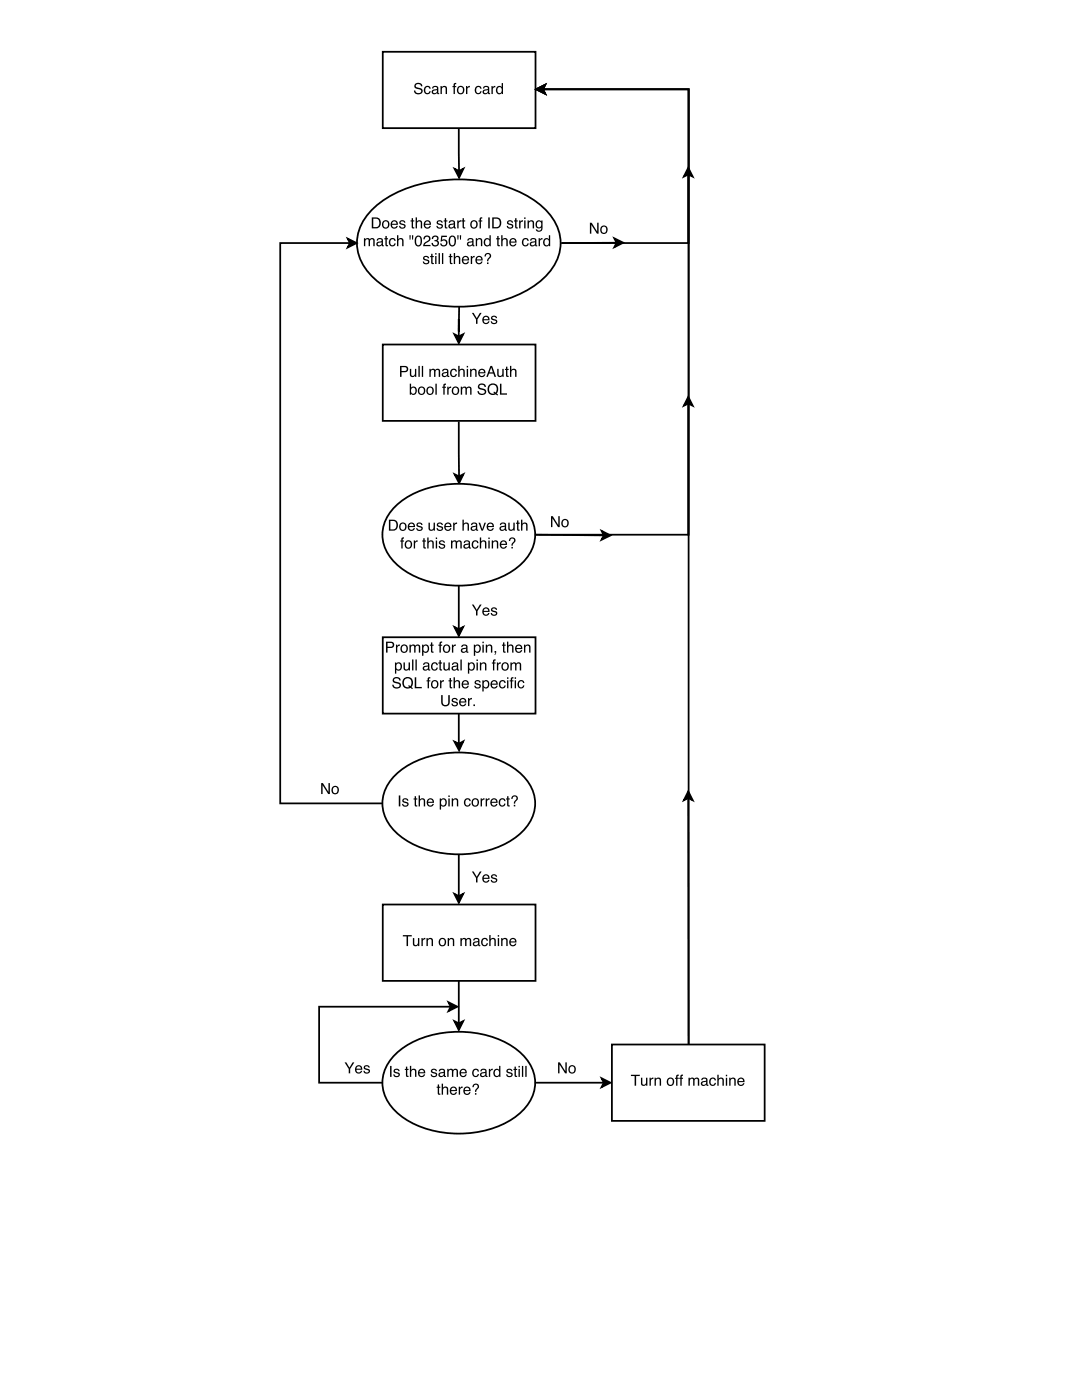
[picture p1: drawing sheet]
<svg xmlns="http://www.w3.org/2000/svg" width="216mm" height="279mm" viewBox="0 0 216 279" stroke-linecap="round" stroke-linejoin="round" font-family="sans-serif">
<path d="M90.7 33.7l.9 .4 .9-.4-.9 1.8zM91.5 25.6l.1 8.5" fill="none" stroke="#000" stroke-width=".35"/>
<path d="M90.7 33.7l.9 .4 .9-.4-.9 1.8z" fill="#000"/>
<path d="M76.4 10.3h30.5v15.3h-30.5z" fill="#fff"/>
<path d="M76.4 10.3h30.5v15.3h-30.5zM107 17.8l1.8-.9-.5 .9 .5 .9zM108.3 17.8h29.1v30.7h-25.4M90.7 66.7l.8 .4 .9-.4-.9 1.8zM91.6 61.1l-.1 6" fill="none" stroke="#000" stroke-width=".35"/>
<g fill="#000">
<path d="M107 17.8l1.8-.9-.5 .9 .5 .9zM90.7 66.7l.8 .4 .9-.4-.9 1.8z"/>
<path d="M82.9 16.7a.86 .86 0 0 1 1.4 .5h-.3a.51 .51 0 0 0-.5-.4 .51 .51 0 0 0-.5 .5l.5 .2a.69 .69 0 0 1 .8 .7 .69 .69 0 0 1-.8 .6l-.5-.1-.3-.2-.1-.4h.3a.58 .58 0 0 0 .6 .5 .58 .58 0 0 0 .5-.5l-.7-.3a.59 .59 0 0 1-.6-.4 .59 .59 0 0 1 .2-.7zM84.8 17.4a.65 .65 0 0 1 .7-.3 .65 .65 0 0 1 .4 .6h-.2a.44 .44 0 0 0-.6-.3 .44 .44 0 0 0-.2 .6 .42 .42 0 0 0 .3 .6 .42 .42 0 0 0 .5-.4h.2a.72 .72 0 0 1-.9 .6 .72 .72 0 0 1-.4-1zM86.4 18.2a.38 .38 0 0 0 .5 .4 .38 .38 0 0 0 .2-.6zM86.3 17.3a.71 .71 0 0 1 1.2 .3v.9l.1 .1v.2h-.1a.45 .45 0 0 0-.7 0 .49 .49 0 0 1-.7-.4 .49 .49 0 0 1 .5-.5l.6-.2a.36 .36 0 0 0-.3-.4 .36 .36 0 0 0-.4 .4h-.3zM87.9 17.2h.3v.2a.57 .57 0 0 1 .6-.2 .57 .57 0 0 1 .4 .5v1.1h-.3v-1a.39 .39 0 0 0-.5-.4 .39 .39 0 0 0-.2 .5v.9h-.3zM90.6 16.7l.4-.1v.2l-.2 .2v.2h.2v.2h-.2v1.4h-.3v-1.4h-.2v-.2h.2zM91.6 17.5a.56 .56 0 0 0-.1 .8 .56 .56 0 0 0 .8 .1 .55 .55 0 0 0 0-.8 .55 .55 0 0 0-.7-.1zM91.4 17.4a.78 .78 0 0 1 1.1 .1 .78 .78 0 0 1-.1 1.1 .78 .78 0 0 1-1.1-.2l-.1-.6zM93 17.2h.2v.2l.3-.2 .3-.1v.3a.43 .43 0 0 0-.5 .5v.9h-.3zM94.9 17.4a.65 .65 0 0 1 .7-.3 .65 .65 0 0 1 .5 .6h-.3a.44 .44 0 0 0-.6-.3 .44 .44 0 0 0-.2 .6 .42 .42 0 0 0 .3 .6 .42 .42 0 0 0 .5-.4h.3a.72 .72 0 0 1-.9 .6 .72 .72 0 0 1-.5-1zM96.6 18.2a.38 .38 0 0 0 .5 .4 .38 .38 0 0 0 .2-.6zM96.5 17.3a.71 .71 0 0 1 1.1 .3v.9l.2 .1v.2h-.1a.45 .45 0 0 0-.7 0 .49 .49 0 0 1-.7-.4 .49 .49 0 0 1 .5-.5l.5-.2a.36 .36 0 0 0-.3-.4 .36 .36 0 0 0-.4 .4h-.2zM98.1 17.2h.2v.2l.3-.2 .2-.1v.3a.43 .43 0 0 0-.5 .5v.9h-.2zM99.4 17.5a.55 .55 0 0 0-.1 .8 .55 .55 0 0 0 .7 .1 .55 .55 0 0 0 .1-.7 .55 .55 0 0 0-.7-.2zM99.3 17.3l.5-.1 .3 .2v-.8h.3v2.2h-.3v-.3a.73 .73 0 0 1-1 .1 .73 .73 0 0 1-.1-1z"/>
</g>
<path d="M74.3 41.8a23.9 23.9 0 0 1 15.3-5.9 27 27 0 0 1 18.1 4.9 9.5 9.5 0 0 1 3.8 10.1 13.7 13.7 0 0 1-7.7 7.7 30.2 30.2 0 0 1-26-.7 12 12 0 0 1-6.5-8.2 9.1 9.1 0 0 1 3-7.9z" fill="#fff"/>
<path d="M74.3 41.8a23.9 23.9 0 0 1 15.3-5.9 27 27 0 0 1 18.1 4.9 9.5 9.5 0 0 1 3.8 10.1 13.7 13.7 0 0 1-7.7 7.7 30.2 30.2 0 0 1-26-.7 12 12 0 0 1-6.5-8.2 9.1 9.1 0 0 1 3-7.9zM90.7 94.6l.9 .5 .9-.5-.9 1.8zM91.5 84.1l.1 11" fill="none" stroke="#000" stroke-width=".35"/>
<g fill="#000">
<path d="M90.7 94.6l.9 .5 .9-.5-.9 1.8z"/>
<path d="M72.6 47.5h.3v.3a.52 .52 0 0 1 .9 0 .53 .53 0 0 1 .6-.3 .53 .53 0 0 1 .4 .6v1h-.3v-1.2l-.3-.2-.3 .3-.1 1.1h-.2v-1a.36 .36 0 0 0-.5-.4 .36 .36 0 0 0-.2 .6v.8h-.3zM75.4 48.6a.38 .38 0 0 0 .5 .3 .38 .38 0 0 0 .2-.5zM75.3 47.7a.71 .71 0 0 1 1.1 .2v1h.2v.2l-.1 .1a.45 .45 0 0 0-.7 0 .49 .49 0 0 1-.7-.4 .49 .49 0 0 1 .5-.6l.5-.1a.36 .36 0 0 0-.3-.4 .36 .36 0 0 0-.4 .3h-.2zM76.9 47.1h.3v.4h.2v.3h-.2v1l.2 .1v.2a.38 .38 0 0 1-.5-.3v-1h-.2v-.3h.2zM77.8 47.7a.65 .65 0 0 1 .7-.2 .65 .65 0 0 1 .5 .6h-.3a.44 .44 0 0 0-.6-.3 .44 .44 0 0 0-.2 .6 .42 .42 0 0 0 .3 .5 .42 .42 0 0 0 .5-.3h.3a.72 .72 0 0 1-1 .5 .72 .72 0 0 1-.4-1zM79.2 46.9h.3v.9a.56 .56 0 0 1 .6-.3 .56 .56 0 0 1 .4 .6v1h-.3v-1a.39 .39 0 0 0-.4-.4 .39 .39 0 0 0-.3 .6v.8h-.3zM82.2 46.9h.3l-.1 .9h-.2zM81.7 46.9h.3l-.1 .9h-.2zM83 47.2a.77 .77 0 0 1 .9 0 .77 .77 0 0 1 .3 .9 .78 .78 0 0 1-.3 .9 .78 .78 0 0 1-1-.1l-.2-1zM83.2 47.3a1.14 1.14 0 0 0 .3 1.6 1.13 1.13 0 0 0 .3-1.6l-.3-.1zM84.7 47.1a.7 .7 0 0 1 1.1 .2 .7 .7 0 0 1-.4 1l-.7 .6h1.2v.2h-1.5a1.33 1.33 0 0 1 1.1-1.2 .43 .43 0 0 0-.2-.7 .43 .43 0 0 0-.5 .6h-.3zM86.4 47.1a.62 .62 0 0 1 .9 0 .62 .62 0 0 1 0 .9h-.1a.7 .7 0 0 1-.1 1.2 .7 .7 0 0 1-1-.7h.3a.46 .46 0 0 0 .4 .5 .46 .46 0 0 0 .5-.5 .46 .46 0 0 0-.6-.3v-.3a.4 .4 0 0 0 .5-.2 .4 .4 0 0 0-.3-.5 .4 .4 0 0 0-.5 .3v.2h-.2zM88.1 47h1.1v.3h-.9l-.1 .6a.73 .73 0 0 1 1 .3 .73 .73 0 0 1-.5 1 .73 .73 0 0 1-.9-.6h.3a.47 .47 0 0 0 .7 .2 .47 .47 0 0 0 .1-.7 .47 .47 0 0 0-.8 .1h-.2zM89.8 47.2a.77 .77 0 0 1 .9 0 .77 .77 0 0 1 .3 .9 .78 .78 0 0 1-.3 .9 .78 .78 0 0 1-1-.1l-.2-1zM90 47.3a1.14 1.14 0 0 0 .2 1.6 1.13 1.13 0 0 0 .3-1.6l-.2-.1zM91.7 46.9h.3v.9h-.2zM91.2 46.9h.3v.9h-.2zM93.5 48.6a.38 .38 0 0 0 .5 .3 .38 .38 0 0 0 .2-.5zM93.3 47.7a.71 .71 0 0 1 1.2 .2v1h.2v.2l-.2 .1a.45 .45 0 0 0-.7 0 .49 .49 0 0 1-.6-.4 .49 .49 0 0 1 .5-.6l.5-.1a.36 .36 0 0 0-.3-.4 .36 .36 0 0 0-.4 .3h-.3zM94.9 47.5h.3v.3a.57 .57 0 0 1 .6-.3 .57 .57 0 0 1 .4 .6v1h-.2v-1a.39 .39 0 0 0-.5-.3 .39 .39 0 0 0-.3 .5v.8h-.3zM96.9 47.9a.55 .55 0 0 0-.1 .7 .55 .55 0 0 0 .8 .2 .55 .55 0 0 0 .1-.7 .55 .55 0 0 0-.8-.2zM96.8 47.6l.6-.1 .3 .2v-.8h.2v2.2h-.2v-.2a.73 .73 0 0 1-1 .1 .73 .73 0 0 1-.1-1.1zM99.2 47.1h.3v.4h.2v.3h-.2v1l.2 .1v.2a.38 .38 0 0 1-.5-.3v-1h-.2v-.3h.2zM100 46.9h.3v.9a.56 .56 0 0 1 .6-.3 .56 .56 0 0 1 .4 .6v1h-.3v-1a.39 .39 0 0 0-.4-.4 .39 .39 0 0 0-.3 .6v.8h-.3zM101.8 47.7a.73 .73 0 0 1 .9-.1 .73 .73 0 0 1 .4 .8h-1.2a.45 .45 0 0 0 .3 .5 .45 .45 0 0 0 .6-.3h.3a.78 .78 0 0 1-1.2 .5 .78 .78 0 0 1-.2-1.2zM102 47.9l-.1 .3h.9l-.3-.4zM104.3 47.7a.65 .65 0 0 1 .7-.2 .65 .65 0 0 1 .5 .6h-.3a.44 .44 0 0 0-.5-.3 .44 .44 0 0 0-.3 .6 .42 .42 0 0 0 .3 .5 .42 .42 0 0 0 .5-.3h.3a.72 .72 0 0 1-.9 .5 .72 .72 0 0 1-.4-1zM106 48.6a.38 .38 0 0 0 .5 .3 .38 .38 0 0 0 .2-.5zM105.9 47.7a.71 .71 0 0 1 1.1 .2v1h.2v.2l-.1 .1a.45 .45 0 0 0-.7 0 .49 .49 0 0 1-.7-.4 .49 .49 0 0 1 .5-.6l.5-.1a.36 .36 0 0 0-.3-.4 .36 .36 0 0 0-.4 .3h-.2zM107.5 47.5h.2v.3l.3-.3h.2v.3a.43 .43 0 0 0-.5 .4v.9h-.2zM108.8 47.9a.55 .55 0 0 0-.1 .7 .55 .55 0 0 0 .7 .2 .55 .55 0 0 0 .1-.7 .55 .55 0 0 0-.7-.2zM108.7 47.6l.5-.1 .3 .2v-.8h.3v2.2h-.3v-.2a.73 .73 0 0 1-1 .1 .73 .73 0 0 1-.1-1.1z"/>
<path d="M74.5 43.6v1.7h.5a.86 .86 0 0 0 .7-.8 .86 .86 0 0 0-.7-.9zM74.2 43.4h.9a1.11 1.11 0 0 1 .9 1.1 1.11 1.11 0 0 1-.9 1.1h-.9zM76.6 44.4a.56 .56 0 0 0 0 .7 .56 .56 0 0 0 .7 .1 .55 .55 0 0 0 .1-.8 .55 .55 0 0 0-.8 0zM76.4 44.2a.78 .78 0 0 1 1.1 .1 .78 .78 0 0 1-.1 1.1 .78 .78 0 0 1-1.1-.2l-.1-.6zM78.1 44.2a.73 .73 0 0 1 .9-.2 .73 .73 0 0 1 .4 .9h-1.2a.45 .45 0 0 0 .4 .5 .45 .45 0 0 0 .5-.3h.3a.78 .78 0 0 1-1.1 .4 .78 .78 0 0 1-.3-1.1zM78.4 44.3l-.2 .4h.9l-.3-.5zM79.8 44.1a.64 .64 0 0 1 1.1 .3h-.3a.34 .34 0 0 0-.3-.2 .34 .34 0 0 0-.3 .3v.1a.76 .76 0 0 1 .9 .7 .69 .69 0 0 1-.7 .4 .69 .69 0 0 1-.6-.6h.3a.39 .39 0 0 0 .4 .3 .39 .39 0 0 0 .4-.3l-.1-.1a.76 .76 0 0 1-.9-.8zM82.1 43.5h.3v.5h.3v.2h-.3v1l.3 .2v.2a.38 .38 0 0 1-.6-.3v-1.1h-.2v-.2h.2zM82.9 43.4h.3v.8a.56 .56 0 0 1 .7-.2 .56 .56 0 0 1 .3 .6v1h-.2v-1a.39 .39 0 0 0-.5-.4 .39 .39 0 0 0-.3 .5v.9h-.3zM84.7 44.2a.73 .73 0 0 1 .9-.2 .73 .73 0 0 1 .4 .9h-1.2a.45 .45 0 0 0 .4 .5 .45 .45 0 0 0 .5-.3h.3a.78 .78 0 0 1-1.1 .4 .78 .78 0 0 1-.3-1.1zM85 44.3l-.2 .4h.9l-.3-.5zM87.3 44.1a.64 .64 0 0 1 1 .3h-.2a.34 .34 0 0 0-.4-.2 .34 .34 0 0 0-.3 .3l.1 .1a.76 .76 0 0 1 .8 .7 .69 .69 0 0 1-.7 .4 .69 .69 0 0 1-.5-.6h.2a.39 .39 0 0 0 .4 .3 .39 .39 0 0 0 .4-.3l-.1-.1a.76 .76 0 0 1-.8-.8zM88.7 43.5h.3v.5h.3v.2h-.3v1l.3 .2v.2a.38 .38 0 0 1-.6-.3v-1.1h-.2v-.2h.2zM89.8 45a.38 .38 0 0 0 .5 .4 .38 .38 0 0 0 .2-.6zM89.6 44.2a.71 .71 0 0 1 1.2 .2v.9l.2 .1v.2h-.2a.45 .45 0 0 0-.7 0 .49 .49 0 0 1-.6-.4 .49 .49 0 0 1 .5-.5l.5-.2a.36 .36 0 0 0-.3-.3 .36 .36 0 0 0-.4 .3h-.3zM91.2 44h.3v.3l.3-.3h.2v.2a.43 .43 0 0 0-.5 .5v.9h-.3zM92.3 43.5h.3v.5h.2v.2h-.2v1l.2 .2v.2a.38 .38 0 0 1-.5-.3v-1.1h-.2v-.2h.2zM94.2 44.4a.56 .56 0 0 0 0 .7 .56 .56 0 0 0 .7 .1 .55 .55 0 0 0 .1-.8 .55 .55 0 0 0-.8 0zM94 44.2a.78 .78 0 0 1 1.1 .1 .78 .78 0 0 1-.1 1.1 .78 .78 0 0 1-1.1-.2v-.6zM95.8 43.5l.4-.1v.2l-.2 .2v.2h.2v.2h-.2v1.4h-.3v-1.4h-.2v-.2h.2zM97.4 43.4h.3v2.2h-.3zM98.5 43.6v1.7h.5a.86 .86 0 0 0 .7-.8 .86 .86 0 0 0-.7-.9zM98.2 43.4h.9a1.11 1.11 0 0 1 .9 1.1 1.11 1.11 0 0 1-.9 1.1h-.9zM101.3 44.1a.64 .64 0 0 1 1.1 .3h-.3a.34 .34 0 0 0-.3-.2 .34 .34 0 0 0-.3 .3v.1a.76 .76 0 0 1 .9 .7 .69 .69 0 0 1-.7 .4 .69 .69 0 0 1-.6-.6h.3a.39 .39 0 0 0 .4 .3 .39 .39 0 0 0 .3-.3v-.1a.76 .76 0 0 1-.9-.8zM102.8 43.5h.3v.5h.2v.2h-.2v1l.2 .2v.2a.38 .38 0 0 1-.5-.3v-1.1h-.2v-.2h.2zM103.6 44h.2v.3l.3-.3h.3v.2a.43 .43 0 0 0-.5 .5v.9h-.3zM104.6 44h.3v1.6h-.3zM104.6 43.4h.3v.3h-.3zM105.3 44h.2v.2a.57 .57 0 0 1 .7-.2 .57 .57 0 0 1 .4 .6v1h-.3v-1a.39 .39 0 0 0-.5-.4 .39 .39 0 0 0-.3 .5v.9h-.2zM107.1 44.2l.4-.2 .5 .2v-.2h.3v1.4a.7 .7 0 0 1-.6 .8 .7 .7 0 0 1-.8-.4h.3a.46 .46 0 0 0 .6 .2 .46 .46 0 0 0 .2-.6 .69 .69 0 0 1-.9 .1 .69 .69 0 0 1-.2-.9zM107.3 44.3a.56 .56 0 0 0-.2 .7 .56 .56 0 0 0 .7 .3 .56 .56 0 0 0 .2-.8 .56 .56 0 0 0-.7-.2z"/>
<path d="M84.6 51.2a.64 .64 0 0 1 1 .4h-.2a.34 .34 0 0 0-.4-.3 .34 .34 0 0 0-.3 .3l.1 .1a.76 .76 0 0 1 .8 .7 .69 .69 0 0 1-.7 .4 .69 .69 0 0 1-.5-.6h.2a.39 .39 0 0 0 .4 .3 .39 .39 0 0 0 .4-.3l-.1-.1a.76 .76 0 0 1-.9-.7zM86 50.7h.3v.4h.3v.2h-.3v1.1l.3 .1v.2a.38 .38 0 0 1-.6-.3v-1.1h-.2v-.2h.2zM86.8 51.1h.3v1.6h-.3zM86.8 50.5h.3v.3h-.3zM87.5 50.5h.3v2.2h-.3zM88.2 50.5h.3v2.2h-.3zM89.8 50.7h.2v.4h.3v.2h-.3v1.1l.3 .1v.2a.38 .38 0 0 1-.5-.3v-1.1h-.3v-.2h.3zM90.5 50.5h.3v.8a.56 .56 0 0 1 .7-.2 .56 .56 0 0 1 .3 .6v1h-.2v-1a.39 .39 0 0 0-.5-.4 .39 .39 0 0 0-.3 .5v.9h-.3zM92.4 51.3a.73 .73 0 0 1 .8-.2 .73 .73 0 0 1 .4 .9h-1.2a.45 .45 0 0 0 .4 .5 .45 .45 0 0 0 .5-.3h.3a.78 .78 0 0 1-1.1 .5 .78 .78 0 0 1-.3-1.2zM92.6 51.4l-.2 .4h.9l-.3-.5zM93.9 51.1h.3v.3l.3-.3h.2v.3a.43 .43 0 0 0-.5 .4v.9h-.3zM95.1 51.3a.73 .73 0 0 1 .9-.2 .73 .73 0 0 1 .3 .9h-1.2a.45 .45 0 0 0 .4 .5 .45 .45 0 0 0 .5-.3h.3a.78 .78 0 0 1-1.1 .5 .78 .78 0 0 1-.3-1.2zM95.3 51.4l-.1 .4h.8l-.3-.5zM97.2 52.4h.3v.3h-.3zM96.9 50.7a.66 .66 0 0 1 1 0 .66 .66 0 0 1-.3 1l-.2 .4h-.2l.1-.4a.46 .46 0 0 0 .4-.6 .46 .46 0 0 0-.6-.3l-.2 .4h-.2z"/>
</g>
<path d="M76.4 68.8h30.5v15.2h-30.5z" fill="#fff"/>
<path d="M107 17.8l1.8-.9-.5 .9 .5 .9zM108.3 17.8h29.1v88.9h-30.7M76.4 68.8h30.5v15.2h-30.5z" fill="none" stroke="#000" stroke-width=".35"/>
<g fill="#000">
<path d="M107 17.8l1.8-.9-.5 .9 .5 .9z"/>
<path d="M79.8 73h1a.63 .63 0 0 1 .7 .7 .63 .63 0 0 1-.7 .6h-.7v.9h-.3zM80.1 73.3v.7h.6a.38 .38 0 0 0 .5-.3 .38 .38 0 0 0-.5-.4zM81.8 73.6h.3v1.1a.41 .41 0 0 0 .5 .3 .41 .41 0 0 0 .2-.6v-.8h.3v1.6h-.3v-.2a.55 .55 0 0 1-.6 .2 .55 .55 0 0 1-.4-.5zM83.5 73h.3v2.2h-.3zM84.2 73h.2v2.2h-.2zM85.7 73.6h.2v.2a.52 .52 0 0 1 .9 0 .53 .53 0 0 1 .7-.2 .53 .53 0 0 1 .3 .6v1h-.3v-1.2l-.2-.2-.4 .3v1.1h-.3v-1a.36 .36 0 0 0-.4-.4 .36 .36 0 0 0-.3 .6v.8h-.2zM88.5 74.7a.38 .38 0 0 0 .4 .3 .38 .38 0 0 0 .2-.6zM88.3 73.8a.71 .71 0 0 1 1.2 .2v1h.1v.2h-.1a.45 .45 0 0 0-.7 0 .49 .49 0 0 1-.7-.3 .49 .49 0 0 1 .5-.6l.6-.1a.36 .36 0 0 0-.3-.4 .36 .36 0 0 0-.4 .3h-.3zM90 73.8a.65 .65 0 0 1 .7-.2 .65 .65 0 0 1 .5 .6h-.3a.44 .44 0 0 0-.6-.4 .44 .44 0 0 0-.2 .7 .42 .42 0 0 0 .3 .5 .42 .42 0 0 0 .5-.4h.3a.72 .72 0 0 1-1 .6 .72 .72 0 0 1-.4-1zM91.4 73h.3v.8a.56 .56 0 0 1 .7-.2 .56 .56 0 0 1 .3 .6v1h-.2v-1a.39 .39 0 0 0-.5-.4 .39 .39 0 0 0-.3 .6v.8h-.3zM93.1 73.6h.3v1.6h-.3zM93.1 73h.3v.3h-.3zM93.8 73.6h.3v.2a.57 .57 0 0 1 .6-.2 .57 .57 0 0 1 .4 .6v1h-.3v-1a.39 .39 0 0 0-.4-.4 .39 .39 0 0 0-.3 .6v.8h-.3zM95.6 73.8a.73 .73 0 0 1 .9-.1 .73 .73 0 0 1 .4 .8h-1.2a.45 .45 0 0 0 .3 .5 .45 .45 0 0 0 .6-.3h.2a.78 .78 0 0 1-1.1 .5 .78 .78 0 0 1-.2-1.2zM95.8 73.9l-.1 .4h.9l-.3-.5zM98 73.4l-.3 .9h.7zM97.9 73h.3l.8 2.2h-.3l-.3-.6h-.8l-.3 .6h-.3zM99.2 73.6h.3v1.1a.41 .41 0 0 0 .5 .3 .41 .41 0 0 0 .2-.6v-.8h.3v1.6h-.3l.1-.2a.55 .55 0 0 1-.7 .2 .55 .55 0 0 1-.4-.5zM101 73.2h.2v.4h.3v.2h-.3v1.1l.3 .1v.2a.38 .38 0 0 1-.5-.3v-1.1h-.2v-.2h.2zM101.8 73h.2v.8a.56 .56 0 0 1 .7-.2 .56 .56 0 0 1 .4 .6v1h-.3v-1a.39 .39 0 0 0-.5-.4 .39 .39 0 0 0-.3 .6v.8h-.2z"/>
<path d="M81.8 76.6h.2v.8a.7 .7 0 0 1 1-.1 .7 .7 0 0 1 .2 .9 .63 .63 0 0 1-.5 .6 .63 .63 0 0 1-.7-.2v.2h-.2zM82.2 77.5a.55 .55 0 0 0-.2 .8 .55 .55 0 0 0 .8 .1 .56 .56 0 0 0 0-.7 .56 .56 0 0 0-.6-.2zM83.8 77.5a.56 .56 0 0 0-.1 .8 .56 .56 0 0 0 .8 .1 .55 .55 0 0 0 0-.8 .55 .55 0 0 0-.7-.1zM83.6 77.4a.78 .78 0 0 1 1.1 .1 .78 .78 0 0 1-.1 1.1 .78 .78 0 0 1-1.1-.2l-.1-.6zM85.5 77.5a.56 .56 0 0 0-.1 .8 .56 .56 0 0 0 .8 .1 .55 .55 0 0 0 0-.8 .55 .55 0 0 0-.7-.1zM85.3 77.4a.78 .78 0 0 1 1.1 .1 .78 .78 0 0 1-.1 1.1 .78 .78 0 0 1-1.1-.2l-.1-.6zM86.9 76.6h.2v2.2h-.2zM88.5 76.7l.5-.1v.2l-.3 .2v.2h.3v.2h-.3v1.4h-.2v-1.4h-.3v-.2h.3zM89.2 77.2h.3v.2l.3-.2 .2-.1v.3a.43 .43 0 0 0-.5 .5v.9h-.3zM90.5 77.5a.56 .56 0 0 0 0 .8 .56 .56 0 0 0 .7 .1 .55 .55 0 0 0 .1-.8 .55 .55 0 0 0-.8-.1zM90.3 77.4a.78 .78 0 0 1 1.2 .1 .78 .78 0 0 1-.2 1.1 .78 .78 0 0 1-1.1-.2v-.6zM91.9 77.2h.3v.2a.52 .52 0 0 1 .9 0 .53 .53 0 0 1 .6-.2 .53 .53 0 0 1 .4 .5v1.1h-.3v-1.3l-.3-.1-.3 .2v1.2h-.3v-1.1a.36 .36 0 0 0-.5-.3 .36 .36 0 0 0-.2 .5v.9h-.3zM95.6 76.7a.86 .86 0 0 1 1.4 .5h-.3a.51 .51 0 0 0-.6-.4 .51 .51 0 0 0-.4 .5l.5 .2a.69 .69 0 0 1 .8 .7 .69 .69 0 0 1-.9 .6l-.4-.1-.3-.2-.1-.4h.3a.58 .58 0 0 0 .5 .5 .58 .58 0 0 0 .6-.5l-.7-.3a.59 .59 0 0 1-.6-.4 .59 .59 0 0 1 .2-.7zM97.7 76.8a1.14 1.14 0 0 1 1.5 .1 1.14 1.14 0 0 1-.1 1.6l.3 .3-.2 .1-.3-.2a1.15 1.15 0 0 1-1.5-.4 1.15 1.15 0 0 1 .3-1.5zM97.8 77a.88 .88 0 0 0-.2 1.1 .88 .88 0 0 0 1.1 .4l-.3-.2 .2-.2 .3 .3a.86 .86 0 0 0 .1-1.2 .86 .86 0 0 0-1.2-.2zM99.8 76.6h.3v1.9h1.1v.3h-1.4z"/>
</g>
<path d="M79.2 100.7a20 20 0 0 1 17.2-3.6 14.7 14.7 0 0 1 9 5.4 7.5 7.5 0 0 1-1.6 10.2 20 20 0 0 1-17.1 3.7 14.7 14.7 0 0 1-9-5.5 7.5 7.5 0 0 1 1.5-10.2z" fill="#fff"/>
<path d="M137.3 33.5l.9 1.8-.9-.5-.9 .5zM137.3 34.8v13.6M122.6 47.6l1.8 .8-1.8 .9 .4-.9zM123 48.4l-11 .1M79.2 100.7a20 20 0 0 1 17.2-3.6 14.7 14.7 0 0 1 9 5.4 7.5 7.5 0 0 1-1.6 10.2 20 20 0 0 1-17.1 3.7 14.7 14.7 0 0 1-9-5.5 7.5 7.5 0 0 1 1.5-10.2zM106.7 106.7l13.8 .1M120 105.9l1.8 1-1.8 .8 .5-.9zM90.7 148l.9 .4 .8-.5-.8 1.9zM91.5 142.3l.1 6.1" fill="none" stroke="#000" stroke-width=".35"/>
<g fill="#000">
<path d="M137.3 33.5l.9 1.8-.9-.5-.9 .5zM122.6 47.6l1.8 .8-1.8 .9 .4-.9zM120 105.9l1.8 1-1.8 .8 .5-.9zM90.7 148l.9 .4 .8-.5-.8 1.9z"/>
<path d="M117.7 44.5h.4l1.1 1.7v-1.7h.2v2.1h-.3l-1.1-1.7v1.7h-.3zM120.1 45.4a.56 .56 0 0 0 0 .8 .56 .56 0 0 0 .8 .1 .55 .55 0 0 0 0-.8 .55 .55 0 0 0-.8-.1zM120 45.2a.78 .78 0 0 1 1.1 .1 .78 .78 0 0 1-.1 1.1 .78 .78 0 0 1-1.2-.1v-.7z"/>
<path d="M94.2 62.4h.3l.6 1.1 .7-1.1h.3l-.8 1.3v.9h-.3v-.9zM96.4 63.2a.73 .73 0 0 1 .9-.1 .73 .73 0 0 1 .4 .8h-1.2a.45 .45 0 0 0 .4 .5 .45 .45 0 0 0 .5-.3h.3a.78 .78 0 0 1-1.1 .5 .78 .78 0 0 1-.3-1.2zM96.7 63.4l-.2 .3h.9l-.3-.4zM98.1 63.1a.64 .64 0 0 1 1.1 .4h-.3a.34 .34 0 0 0-.3-.3 .34 .34 0 0 0-.3 .3v.1a.76 .76 0 0 1 .9 .8 .69 .69 0 0 1-.7 .3 .69 .69 0 0 1-.6-.6h.3a.39 .39 0 0 0 .4 .4 .39 .39 0 0 0 .3-.4v-.1a.76 .76 0 0 1-.9-.7z"/>
<path d="M77.9 104v1.7h.5a.86 .86 0 0 0 .7-.9 .86 .86 0 0 0-.7-.8zM77.6 103.7h.9a1.11 1.11 0 0 1 .9 1.1 1.11 1.11 0 0 1-.9 1.1h-.9zM80 104.7a.56 .56 0 0 0 0 .8 .56 .56 0 0 0 .7 0 .55 .55 0 0 0 .1-.7 .55 .55 0 0 0-.8-.1zM79.8 104.5a.78 .78 0 0 1 1.2 .1 .78 .78 0 0 1-.2 1.1 .78 .78 0 0 1-1.1-.1v-.7zM81.6 104.5a.73 .73 0 0 1 .9-.1 .73 .73 0 0 1 .3 .8h-1.2a.45 .45 0 0 0 .4 .5 .45 .45 0 0 0 .5-.3h.3a.78 .78 0 0 1-1.1 .5 .78 .78 0 0 1-.3-1.2zM81.8 104.6l-.2 .4h.9l-.3-.5zM83.2 104.4a.64 .64 0 0 1 1.1 .4h-.3a.34 .34 0 0 0-.3-.3 .34 .34 0 0 0-.3 .3l.1 .1a.76 .76 0 0 1 .8 .7 .69 .69 0 0 1-.7 .4 .69 .69 0 0 1-.6-.6h.3a.39 .39 0 0 0 .4 .3 .39 .39 0 0 0 .4-.3l-.1-.1a.76 .76 0 0 1-.9-.7zM85.5 104.3h.3v1.1a.41 .41 0 0 0 .5 .3 .41 .41 0 0 0 .2-.6v-.8h.3v1.6h-.3v-.2a.55 .55 0 0 1-.6 .2 .55 .55 0 0 1-.4-.5zM87.3 104.4a.64 .64 0 0 1 1.1 .4h-.3a.34 .34 0 0 0-.3-.3 .34 .34 0 0 0-.4 .3l.1 .1a.76 .76 0 0 1 .9 .7 .69 .69 0 0 1-.7 .4 .69 .69 0 0 1-.6-.6h.3a.39 .39 0 0 0 .4 .3 .39 .39 0 0 0 .3-.3v-.1a.76 .76 0 0 1-.9-.7zM88.8 104.5a.73 .73 0 0 1 .9-.1 .73 .73 0 0 1 .4 .8h-1.2a.45 .45 0 0 0 .4 .5 .45 .45 0 0 0 .5-.3h.3a.78 .78 0 0 1-1.1 .5 .78 .78 0 0 1-.3-1.2zM89.1 104.6l-.2 .4h.9l-.3-.5zM90.4 104.3h.3v.3l.3-.3h.2v.3a.43 .43 0 0 0-.5 .4v.9h-.3zM92.3 103.7h.2v.8a.56 .56 0 0 1 .7-.2 .56 .56 0 0 1 .4 .6v1h-.3v-1a.39 .39 0 0 0-.5-.4 .39 .39 0 0 0-.3 .6v.8h-.2zM94.2 105.3a.38 .38 0 0 0 .5 .4 .38 .38 0 0 0 .2-.6zM94.1 104.5a.71 .71 0 0 1 1.1 .2v1h.2v.2h-.1a.45 .45 0 0 0-.7 0 .49 .49 0 0 1-.7-.3 .49 .49 0 0 1 .5-.6l.6-.1a.36 .36 0 0 0-.4-.4 .36 .36 0 0 0-.4 .3h-.2zM95.5 104.3h.3l.4 1.3 .5-1.3h.3l-.6 1.6h-.3zM97.3 104.5a.73 .73 0 0 1 .9-.1 .73 .73 0 0 1 .4 .8h-1.2a.45 .45 0 0 0 .3 .5 .45 .45 0 0 0 .6-.3h.2a.78 .78 0 0 1-1.1 .5 .78 .78 0 0 1-.2-1.2zM97.5 104.6l-.1 .4h.9l-.3-.5zM100 105.3a.38 .38 0 0 0 .5 .4 .38 .38 0 0 0 .2-.6zM99.8 104.5a.71 .71 0 0 1 1.2 .2v1h.2v.2h-.2a.45 .45 0 0 0-.7 0 .49 .49 0 0 1-.6-.3 .49 .49 0 0 1 .5-.6l.5-.1a.36 .36 0 0 0-.3-.4 .36 .36 0 0 0-.4 .3h-.3zM101.4 104.3h.3v1.1a.41 .41 0 0 0 .5 .3 .41 .41 0 0 0 .2-.6v-.8h.3v1.6h-.2v-.2a.55 .55 0 0 1-.7 .2 .55 .55 0 0 1-.4-.5zM103.2 103.9h.2v.4h.3v.2h-.3v1.1l.3 .1v.2a.38 .38 0 0 1-.5-.3v-1.1h-.2v-.2h.2zM104 103.7h.2v.8a.56 .56 0 0 1 .7-.2 .56 .56 0 0 1 .4 .6v1h-.3v-1a.39 .39 0 0 0-.5-.4 .39 .39 0 0 0-.3 .6v.8h-.2z"/>
<path d="M80.1 107.4l.5-.2v.3l-.2 .2-.1 .2h.3v.2h-.3v1.4h-.2v-1.4h-.2v-.2h.2zM81.1 108.2a.56 .56 0 0 0 0 .8 .56 .56 0 0 0 .8 .1 .55 .55 0 0 0 0-.8 .55 .55 0 0 0-.8-.1zM81 108.1a.78 .78 0 0 1 1.1 .1 .78 .78 0 0 1-.2 1.1 .78 .78 0 0 1-1.1-.2v-.7zM82.6 107.9h.2v.2l.3-.2 .2-.1v.3a.43 .43 0 0 0-.5 .4v1h-.2zM84.5 107.4h.2v.5h.3v.2h-.3v1l.3 .1v.3a.38 .38 0 0 1-.5-.4v-1h-.3v-.2h.3zM85.3 107.3h.2v.8a.56 .56 0 0 1 .7-.2 .56 .56 0 0 1 .4 .5v1.1h-.3v-1a.39 .39 0 0 0-.5-.4 .39 .39 0 0 0-.3 .5v.9h-.2zM86.9 107.9h.3v1.6h-.3zM86.9 107.3h.3v.3h-.3zM87.7 108a.64 .64 0 0 1 1.1 .3h-.3a.34 .34 0 0 0-.3-.3 .34 .34 0 0 0-.3 .4 .76 .76 0 0 1 .9 .8 .69 .69 0 0 1-.7 .3 .69 .69 0 0 1-.6-.5h.3a.39 .39 0 0 0 .4 .3 .39 .39 0 0 0 .4-.4h-.1a.76 .76 0 0 1-.9-.8zM90 107.9h.3v.2a.52 .52 0 0 1 .9 0 .53 .53 0 0 1 .6-.2 .53 .53 0 0 1 .3 .5v1.1h-.2l-.1-1.3-.2-.1-.4 .2v1.2h-.3v-1.1a.36 .36 0 0 0-.4-.3 .36 .36 0 0 0-.2 .5v.9h-.3zM92.8 108.9a.38 .38 0 0 0 .5 .4 .38 .38 0 0 0 .2-.6zM92.6 108a.71 .71 0 0 1 1.2 .3v.9l.2 .1v.2h-.2a.45 .45 0 0 0-.7 0 .49 .49 0 0 1-.6-.4 .49 .49 0 0 1 .5-.6l.5-.1a.36 .36 0 0 0-.3-.4 .36 .36 0 0 0-.4 .4h-.3zM94.3 108.1a.65 .65 0 0 1 .7-.3 .65 .65 0 0 1 .5 .6h-.3a.44 .44 0 0 0-.6-.3 .44 .44 0 0 0-.2 .6 .42 .42 0 0 0 .3 .6 .42 .42 0 0 0 .5-.4h.3a.72 .72 0 0 1-1 .6 .72 .72 0 0 1-.4-1.1zM95.7 107.3h.3v.8a.56 .56 0 0 1 .7-.2 .56 .56 0 0 1 .3 .5v1.1h-.2v-1a.39 .39 0 0 0-.5-.4 .39 .39 0 0 0-.3 .5v.9h-.3zM97.4 107.9h.3v1.6h-.3zM97.4 107.3h.3v.3h-.3zM98.1 107.9h.3v.2a.57 .57 0 0 1 .6-.2 .57 .57 0 0 1 .4 .5v1.1h-.3v-1a.39 .39 0 0 0-.4-.4 .39 .39 0 0 0-.3 .5v.9h-.3zM99.9 108.1a.73 .73 0 0 1 .9-.2 .73 .73 0 0 1 .4 .8h-1.2a.45 .45 0 0 0 .4 .6 .45 .45 0 0 0 .5-.3h.3a.78 .78 0 0 1-1.2 .4 .78 .78 0 0 1-.2-1.2zM100.1 108.2l-.1 .3h.9l-.3-.4zM102 109.2h.3v.3h-.3zM101.7 107.4a.66 .66 0 0 1 1.1 .1 .66 .66 0 0 1-.4 1l-.1 .4h-.3l.2-.5a.46 .46 0 0 0 .4-.5 .46 .46 0 0 0-.6-.4l-.2 .5h-.3z"/>
<path d="M109.9 103h.4l1.1 1.8v-1.8h.3v2.2h-.4l-1.1-1.8v1.8h-.3zM112.4 104a.56 .56 0 0 0-.1 .7 .56 .56 0 0 0 .8 .1 .55 .55 0 0 0 .1-.8 .55 .55 0 0 0-.8 0zM112.2 103.8a.78 .78 0 0 1 1.1 .1 .78 .78 0 0 1-.1 1.1 .78 .78 0 0 1-1.1-.1l-.1-.7z"/>
</g>
<path d="M76.4 127.2h30.5v15.2h-30.5z" fill="#fff"/>
<path d="M69.4 47.6l1.8 .9-1.8 .9 .4-.9zM69.8 48.5h-13.9v111.8h20.5M91.5 116.9v8.7M76.4 127.2h30.5v15.2h-30.5zM90.7 125.1l.8 .5 .9-.5-.9 1.8zM90.7 178.4l.8 .4 .9-.4-.9 1.8zM91.5 170.2v8.6" fill="none" stroke="#000" stroke-width=".35"/>
<g fill="#000">
<path d="M69.4 47.6l1.8 .9-1.8 .9 .4-.9zM90.7 125.1l.8 .5 .9-.5-.9 1.8zM90.7 178.4l.8 .4 .9-.4-.9 1.8z"/>
<path d="M77 128.1h1a.63 .63 0 0 1 .7 .6 .63 .63 0 0 1-.7 .6h-.7v.9h-.3zM77.3 128.3v.8h.6a.38 .38 0 0 0 .5-.4 .38 .38 0 0 0-.5-.4zM79 128.7h.3v.2l.2-.3h.3v.3a.43 .43 0 0 0-.5 .4v.9h-.3zM80.3 129a.56 .56 0 0 0-.1 .8 .56 .56 0 0 0 .8 .1 .55 .55 0 0 0 .1-.8 .55 .55 0 0 0-.8-.1zM80.1 128.8a.78 .78 0 0 1 1.1 .1 .78 .78 0 0 1-.1 1.2 .78 .78 0 0 1-1.1-.2l-.1-.7zM81.7 128.7h.3v.2a.52 .52 0 0 1 .9 0 .53 .53 0 0 1 .6-.3 .53 .53 0 0 1 .4 .6v1h-.3v-1.2l-.3-.1-.4 .2v1.1h-.3v-1a.36 .36 0 0 0-.4-.3 .36 .36 0 0 0-.2 .5v.8h-.3zM84.6 129a.56 .56 0 0 0-.1 .7 .56 .56 0 0 0 .7 .2 .56 .56 0 0 0 .1-.7 .56 .56 0 0 0-.7-.2zM84.2 128.7h.3v.2a.7 .7 0 0 1 .9-.1 .7 .7 0 0 1 .2 .9 .62 .62 0 0 1-.4 .6 .62 .62 0 0 1-.7-.2v.8h-.3zM86 128.2h.3v.5h.2v.2h-.2v1l.2 .1v.2a.38 .38 0 0 1-.5-.3v-1h-.2v-.2h.2zM87.8 128.2l.4-.2v.3l-.2 .1v.3h.2v.2h-.2v1.3h-.3v-1.3h-.2v-.2h.2zM88.8 129a.56 .56 0 0 0-.1 .8 .56 .56 0 0 0 .8 .1 .55 .55 0 0 0 0-.8 .55 .55 0 0 0-.7-.1zM88.6 128.8a.78 .78 0 0 1 1.1 .1 .78 .78 0 0 1-.1 1.2 .78 .78 0 0 1-1.1-.2l-.1-.7zM90.2 128.7h.2v.2l.3-.3h.3v.3a.43 .43 0 0 0-.6 .4v.9h-.2zM92.3 129.7a.38 .38 0 0 0 .5 .3 .38 .38 0 0 0 .2-.5zM92.1 128.8a.71 .71 0 0 1 1.2 .3v.9l.2 .1v.2h-.2a.45 .45 0 0 0-.7 0 .49 .49 0 0 1-.6-.4 .49 .49 0 0 1 .5-.6l.5-.1a.36 .36 0 0 0-.3-.4 .36 .36 0 0 0-.4 .3h-.3zM94.9 129a.56 .56 0 0 0-.1 .7 .56 .56 0 0 0 .7 .2 .56 .56 0 0 0 .2-.7 .56 .56 0 0 0-.8-.2zM94.5 128.7h.3v.2a.7 .7 0 0 1 1-.1 .7 .7 0 0 1 .1 .9 .62 .62 0 0 1-.4 .6 .62 .62 0 0 1-.7-.2v.8h-.3zM96.3 128.7h.2v1.5h-.2zM96.3 128.1h.2v.3h-.2zM96.9 128.7h.3v.2a.57 .57 0 0 1 .6-.3 .57 .57 0 0 1 .4 .6v1h-.2v-1a.39 .39 0 0 0-.5-.3 .39 .39 0 0 0-.3 .5v.8h-.3zM98.7 129.9h.3l-.1 .6-.2 .2 .2-.4-.2-.1zM100.4 128.2h.2v.5h.3v.2h-.3v1l.3 .1v.2a.38 .38 0 0 1-.5-.3v-1h-.2v-.2h.2zM101.2 128.1h.2v.8a.56 .56 0 0 1 .7-.3 .56 .56 0 0 1 .4 .6v1h-.3v-1a.39 .39 0 0 0-.5-.3 .39 .39 0 0 0-.3 .5v.8h-.2zM103 128.9a.73 .73 0 0 1 .9-.2 .73 .73 0 0 1 .3 .8h-1.1a.45 .45 0 0 0 .3 .6 .45 .45 0 0 0 .5-.4h.3a.78 .78 0 0 1-1.1 .5 .78 .78 0 0 1-.2-1.2zM103.2 129l-.1 .3h.9l-.3-.4zM104.6 128.7h.2v.2a.57 .57 0 0 1 .7-.3 .57 .57 0 0 1 .4 .6v1h-.3v-1a.39 .39 0 0 0-.5-.3 .39 .39 0 0 0-.3 .5v.8h-.2z"/>
<path d="M78.5 135.3a.86 .86 0 0 1 1.5 .5h-.3a.51 .51 0 0 0-.6-.4 .51 .51 0 0 0-.4 .5l.5 .2a.69 .69 0 0 1 .8 .7 .69 .69 0 0 1-.9 .6l-.4-.1-.3-.2-.1-.4h.3a.58 .58 0 0 0 .5 .5 .58 .58 0 0 0 .6-.6l-.7-.3a.59 .59 0 0 1-.6-.3 .59 .59 0 0 1 .1-.7zM80.7 135.3a1.14 1.14 0 0 1 1.5 .2 1.14 1.14 0 0 1-.1 1.6l.3 .3-.2 .1-.3-.2a1.15 1.15 0 0 1-1.5-.4 1.15 1.15 0 0 1 .3-1.6zM80.8 135.6a.88 .88 0 0 0-.2 1.1 .88 .88 0 0 0 1.1 .4l-.3-.2 .2-.2 .3 .2a.86 .86 0 0 0 .1-1.2 .86 .86 0 0 0-1.2-.1zM82.8 135.2h.3v1.9h1.1v.3h-1.4zM85.4 135.3l.5-.2v.3l-.3 .2v.2h.3v.2h-.3v1.4h-.3v-1.4h-.2v-.2h.2zM86.4 136.1a.56 .56 0 0 0-.1 .8 .56 .56 0 0 0 .8 .1 .55 .55 0 0 0 .1-.8 .55 .55 0 0 0-.8-.1zM86.2 136a.78 .78 0 0 1 1.1 .1 .78 .78 0 0 1-.1 1.1 .78 .78 0 0 1-1.1-.2l-.1-.7zM87.8 135.8h.3v.2l.2-.2 .3-.1v.3a.43 .43 0 0 0-.5 .4v1h-.3zM89.7 135.3h.3v.5h.2v.2h-.2v1l.2 .1v.3a.38 .38 0 0 1-.5-.4v-1h-.2v-.2h.2zM90.5 135.2h.3v.8a.56 .56 0 0 1 .6-.2 .56 .56 0 0 1 .4 .5v1.1h-.3v-1a.39 .39 0 0 0-.4-.4 .39 .39 0 0 0-.3 .5v.9h-.3zM92.3 136a.73 .73 0 0 1 .9-.2 .73 .73 0 0 1 .4 .8h-1.2a.45 .45 0 0 0 .3 .6 .45 .45 0 0 0 .6-.3h.2a.78 .78 0 0 1-1.1 .4 .78 .78 0 0 1-.2-1.2zM92.5 136.1l-.1 .3h.9l-.3-.4zM94.8 135.9a.64 .64 0 0 1 1.1 .3h-.2a.34 .34 0 0 0-.4-.3 .34 .34 0 0 0-.3 .4h.1a.76 .76 0 0 1 .8 .8 .69 .69 0 0 1-.7 .3 .69 .69 0 0 1-.6-.5h.3a.39 .39 0 0 0 .4 .3 .39 .39 0 0 0 .4-.4h-.1a.76 .76 0 0 1-.9-.8zM96.6 136.1a.56 .56 0 0 0-.1 .7 .56 .56 0 0 0 .7 .2 .56 .56 0 0 0 .2-.7 .56 .56 0 0 0-.8-.2zM96.2 135.8h.3v.2a.7 .7 0 0 1 1-.1 .7 .7 0 0 1 .1 .9 .62 .62 0 0 1-.4 .6 .62 .62 0 0 1-.7-.2v.8h-.3zM98.1 136a.73 .73 0 0 1 .9-.2 .73 .73 0 0 1 .3 .8h-1.1a.45 .45 0 0 0 .3 .6 .45 .45 0 0 0 .5-.3h.3a.78 .78 0 0 1-1.1 .4 .78 .78 0 0 1-.2-1.2zM98.3 136.1l-.1 .3h.8l-.2-.4zM99.7 136a.65 .65 0 0 1 .7-.3 .65 .65 0 0 1 .5 .6h-.3a.44 .44 0 0 0-.5-.3 .44 .44 0 0 0-.3 .6 .42 .42 0 0 0 .3 .6 .42 .42 0 0 0 .5-.4h.3a.72 .72 0 0 1-.9 .6 .72 .72 0 0 1-.4-1.1zM101.2 135.8h.2v1.6h-.2zM101.2 135.2h.2v.3h-.2zM102 135.3l.5-.2v.3l-.3 .2v.2h.3v.2h-.3v1.4h-.3v-1.4h-.2v-.2h.2zM102.7 135.8h.3v1.6h-.3zM102.7 135.2h.3v.3h-.3zM103.5 136a.65 .65 0 0 1 .7-.3 .65 .65 0 0 1 .4 .6h-.2a.44 .44 0 0 0-.6-.3 .44 .44 0 0 0-.3 .6 .42 .42 0 0 0 .4 .6 .42 .42 0 0 0 .5-.4h.2a.72 .72 0 0 1-.9 .6 .72 .72 0 0 1-.4-1.1z"/>
<path d="M79.2 132.5a.56 .56 0 0 0-.1 .8 .56 .56 0 0 0 .7 .2 .56 .56 0 0 0 .1-.8 .56 .56 0 0 0-.7-.2zM78.8 132.2h.3v.2a.7 .7 0 0 1 .9-.1 .7 .7 0 0 1 .2 1 .62 .62 0 0 1-.5 .5 .62 .62 0 0 1-.6-.2v.8h-.3zM80.5 132.2h.3v1.1a.41 .41 0 0 0 .5 .3 .41 .41 0 0 0 .2-.6v-.8h.3v1.6h-.3l.1-.2a.55 .55 0 0 1-.7 .2 .55 .55 0 0 1-.4-.5zM82.2 131.6h.3v2.2h-.3zM82.9 131.6h.3v2.2h-.3zM84.6 133.2a.38 .38 0 0 0 .5 .4 .38 .38 0 0 0 .2-.6zM84.5 132.4a.71 .71 0 0 1 1.2 .2v1h.1v.2h-.1a.45 .45 0 0 0-.7 0 .49 .49 0 0 1-.7-.3 .49 .49 0 0 1 .5-.6l.6-.1a.36 .36 0 0 0-.3-.4 .36 .36 0 0 0-.4 .3h-.3zM86.2 132.4a.65 .65 0 0 1 .7-.2 .65 .65 0 0 1 .5 .5h-.3a.44 .44 0 0 0-.6-.3 .44 .44 0 0 0-.2 .7 .42 .42 0 0 0 .3 .5 .42 .42 0 0 0 .5-.4h.3a.72 .72 0 0 1-1 .6 .72 .72 0 0 1-.4-1zM87.7 131.8h.3v.4h.2v.2h-.2v1.1l.2 .1v.2a.38 .38 0 0 1-.5-.3v-1.1h-.2v-.2h.2zM88.5 132.2h.2v1.1a.41 .41 0 0 0 .6 .3 .41 .41 0 0 0 .2-.6v-.8h.3v1.6h-.3v-.2a.55 .55 0 0 1-.6 .2 .55 .55 0 0 1-.4-.5zM90.4 133.2a.38 .38 0 0 0 .5 .4 .38 .38 0 0 0 .2-.6zM90.3 132.4a.71 .71 0 0 1 1.1 .2v1h.2v.2h-.1a.45 .45 0 0 0-.7 0 .49 .49 0 0 1-.7-.3 .49 .49 0 0 1 .5-.6l.5-.1a.36 .36 0 0 0-.3-.4 .36 .36 0 0 0-.4 .3h-.2zM91.9 131.6h.2v2.2h-.2zM93.8 132.5a.56 .56 0 0 0-.2 .8 .56 .56 0 0 0 .8 .2 .56 .56 0 0 0 .1-.8 .56 .56 0 0 0-.7-.2zM93.4 132.2h.2v.2a.7 .7 0 0 1 1-.1 .7 .7 0 0 1 .1 1 .62 .62 0 0 1-.4 .5 .62 .62 0 0 1-.7-.2v.8h-.2zM95.1 132.2h.3v1.6h-.3zM95.1 131.6h.3v.3h-.3zM95.8 132.2h.2v.2a.57 .57 0 0 1 .7-.2 .57 .57 0 0 1 .4 .6v1h-.3v-1a.39 .39 0 0 0-.5-.4 .39 .39 0 0 0-.3 .6v.8h-.2zM98.4 131.7l.5-.1v.2l-.3 .2v.2h.3v.2h-.3v1.4h-.2v-1.4h-.3v-.2h.3zM99.1 132.2h.3v.3l.3-.3h.2v.3a.43 .43 0 0 0-.5 .4v.9h-.3zM100.4 132.6a.56 .56 0 0 0 0 .8 .56 .56 0 0 0 .8 0 .55 .55 0 0 0 0-.8 .55 .55 0 0 0-.8 0zM100.2 132.4a.78 .78 0 0 1 1.2 .1 .78 .78 0 0 1-.2 1.1 .78 .78 0 0 1-1.1-.1v-.7zM101.8 132.2h.3v.2a.52 .52 0 0 1 .9 0 .53 .53 0 0 1 .6-.2 .53 .53 0 0 1 .4 .5v1.1h-.3v-1.2l-.3-.2-.3 .3v1.1h-.3v-1a.36 .36 0 0 0-.5-.4 .36 .36 0 0 0-.2 .6v.8h-.3z"/>
<path d="M88 138.7h.3v1.4a.56 .56 0 0 0 .6 .6 .56 .56 0 0 0 .5-.6v-1.4h.3v1.3a.87 .87 0 0 1-.8 1 .87 .87 0 0 1-.9-1zM90.3 139.4a.64 .64 0 0 1 1 .4h-.2a.34 .34 0 0 0-.4-.3 .34 .34 0 0 0-.3 .3l.1 .1a.76 .76 0 0 1 .8 .8 .69 .69 0 0 1-.7 .3 .69 .69 0 0 1-.5-.6h.2a.39 .39 0 0 0 .4 .3 .39 .39 0 0 0 .4-.3l-.1-.1a.76 .76 0 0 1-.8-.7zM91.8 139.5a.73 .73 0 0 1 .9-.1 .73 .73 0 0 1 .4 .8h-1.2a.45 .45 0 0 0 .3 .5 .45 .45 0 0 0 .6-.3h.2a.78 .78 0 0 1-1.1 .5 .78 .78 0 0 1-.2-1.2zM92 139.7l-.1 .3h.9l-.3-.5zM93.4 139.3h.2v.3l.3-.3h.3v.3a.43 .43 0 0 0-.5 .4v.9h-.3zM94.5 140.6h.3v.3h-.3z"/>
<path d="M94.2 120.7h.3l.6 1 .7-1h.3l-.8 1.3v.8h-.3v-.8zM96.4 121.4a.73 .73 0 0 1 .9-.1 .73 .73 0 0 1 .4 .8h-1.2a.45 .45 0 0 0 .4 .5 .45 .45 0 0 0 .5-.3h.3a.78 .78 0 0 1-1.1 .5 .78 .78 0 0 1-.3-1.2zM96.7 121.6l-.2 .3h.9l-.3-.4zM98.1 121.3a.64 .64 0 0 1 1.1 .4h-.3a.34 .34 0 0 0-.3-.3 .34 .34 0 0 0-.3 .3v.1a.76 .76 0 0 1 .9 .8 .69 .69 0 0 1-.7 .3 .69 .69 0 0 1-.6-.6h.3a.39 .39 0 0 0 .4 .4 .39 .39 0 0 0 .3-.4 .76 .76 0 0 1-.9-.8z"/>
</g>
<path d="M79.2 154.3a20 20 0 0 1 17.2-3.6 14.7 14.7 0 0 1 9 5.4 7.5 7.5 0 0 1-1.6 10.2 20 20 0 0 1-17.1 3.7 14.7 14.7 0 0 1-9-5.5 7.5 7.5 0 0 1 1.5-10.2z" fill="#fff"/>
<path d="M79.2 154.3a20 20 0 0 1 17.2-3.6 14.7 14.7 0 0 1 9 5.4 7.5 7.5 0 0 1-1.6 10.2 20 20 0 0 1-17.1 3.7 14.7 14.7 0 0 1-9-5.5 7.5 7.5 0 0 1 1.5-10.2zM91.5 195.6v8.6M90.7 203.8l.8 .4 .9-.4-.9 1.8z" fill="none" stroke="#000" stroke-width=".35"/>
<g fill="#000">
<path d="M90.7 203.8l.8 .4 .9-.4-.9 1.8z"/>
<path d="M79.6 158.8h.3v2.1h-.3zM80.4 159.4a.64 .64 0 0 1 1.1 .4h-.3a.34 .34 0 0 0-.3-.3 .34 .34 0 0 0-.3 .3v.1a.76 .76 0 0 1 .9 .8 .69 .69 0 0 1-.7 .3 .69 .69 0 0 1-.6-.6h.3a.39 .39 0 0 0 .4 .4 .39 .39 0 0 0 .3-.4 .76 .76 0 0 1-.9-.8zM82.7 158.9h.3v.4h.3v.3h-.3v1l.3 .1v.2a.38 .38 0 0 1-.6-.3v-1h-.2v-.3h.2zM83.5 158.7h.3v.9a.56 .56 0 0 1 .7-.3 .56 .56 0 0 1 .3 .6v1h-.2v-1a.39 .39 0 0 0-.5-.4 .39 .39 0 0 0-.3 .6v.8h-.3zM85.3 159.5a.73 .73 0 0 1 .9-.1 .73 .73 0 0 1 .4 .8h-1.2a.45 .45 0 0 0 .4 .5 .45 .45 0 0 0 .5-.3h.3a.78 .78 0 0 1-1.1 .5 .78 .78 0 0 1-.3-1.2zM85.6 159.7l-.2 .3h.9l-.3-.4zM88.1 159.7a.56 .56 0 0 0-.1 .7 .56 .56 0 0 0 .8 .2 .56 .56 0 0 0 .1-.7 .56 .56 0 0 0-.8-.2zM87.7 159.4h.3v.2a.7 .7 0 0 1 1-.1 .7 .7 0 0 1 .1 .9 .62 .62 0 0 1-.4 .6 .62 .62 0 0 1-.7-.2v.8h-.3zM89.5 159.4h.2v1.5h-.2zM89.5 158.8h.2v.3h-.2zM90.1 159.3h.3v.3a.57 .57 0 0 1 .6-.3 .57 .57 0 0 1 .4 .6v1h-.2v-1a.39 .39 0 0 0-.5-.3 .39 .39 0 0 0-.3 .5v.8h-.3zM92.8 159.5a.65 .65 0 0 1 .7-.2 .65 .65 0 0 1 .4 .6h-.2a.44 .44 0 0 0-.6-.3 .44 .44 0 0 0-.2 .6 .42 .42 0 0 0 .3 .5 .42 .42 0 0 0 .5-.3h.2a.72 .72 0 0 1-.9 .5 .72 .72 0 0 1-.4-1zM94.5 159.7a.56 .56 0 0 0-.1 .8 .56 .56 0 0 0 .8 .1 .55 .55 0 0 0 .1-.8 .55 .55 0 0 0-.8-.1zM94.3 159.5a.78 .78 0 0 1 1.1 .1 .78 .78 0 0 1-.1 1.1 .78 .78 0 0 1-1.1-.1l-.1-.7zM95.9 159.3h.3v.3l.2-.3h.3v.3a.43 .43 0 0 0-.5 .4v.9h-.3zM96.9 159.3h.3v.3l.3-.3h.2v.3a.43 .43 0 0 0-.5 .4v.9h-.3zM98 159.5a.73 .73 0 0 1 .9-.1 .73 .73 0 0 1 .4 .8h-1.2a.45 .45 0 0 0 .4 .5 .45 .45 0 0 0 .5-.3h.3a.78 .78 0 0 1-1.1 .5 .78 .78 0 0 1-.3-1.2zM98.3 159.7l-.2 .3h.9l-.3-.4zM99.7 159.5a.65 .65 0 0 1 .7-.2 .65 .65 0 0 1 .5 .6h-.3a.44 .44 0 0 0-.6-.3 .44 .44 0 0 0-.2 .6 .42 .42 0 0 0 .3 .5 .42 .42 0 0 0 .5-.3h.3a.72 .72 0 0 1-1 .5 .72 .72 0 0 1-.4-1zM101.2 158.9h.3v.4h.2v.3h-.2v1l.2 .1v.2a.38 .38 0 0 1-.5-.3v-1h-.2v-.3h.2zM102.5 160.6h.3v.3h-.3zM102.2 158.9a.66 .66 0 0 1 1.1 .1 .66 .66 0 0 1-.4 1l-.1 .4h-.3l.2-.5a.46 .46 0 0 0 .3-.5 .46 .46 0 0 0-.5-.4l-.2 .4h-.3z"/>
</g>
<path d="M76.4 180.5h30.5v15.3h-30.5z" fill="#fff"/>
<path d="M76.4 180.5h30.5v15.3h-30.5zM89.5 200l1.8 .9-1.8 .9 .4-.9zM89.9 200.9h-26.2v15.2h12.7" fill="none" stroke="#000" stroke-width=".35"/>
<g fill="#000">
<path d="M89.5 200l1.8 .9-1.8 .9 .4-.9z"/>
<path d="M64.1 156.3h.3l1.1 1.8v-1.8h.3v2.2h-.3l-1.1-1.8v1.8h-.3zM66.5 157.2a.56 .56 0 0 0 0 .8 .56 .56 0 0 0 .7 .1 .55 .55 0 0 0 .1-.8 .55 .55 0 0 0-.8-.1zM66.3 157.1a.78 .78 0 0 1 1.1 .1 .78 .78 0 0 1-.1 1.1 .78 .78 0 0 1-1.1-.2v-.6z"/>
<path d="M94.2 173.9h.3l.6 1.1 .7-1.1h.3l-.8 1.3v.9h-.3v-.9zM96.4 174.7a.73 .73 0 0 1 .9-.1 .73 .73 0 0 1 .4 .8h-1.2a.45 .45 0 0 0 .4 .5 .45 .45 0 0 0 .5-.3h.3a.78 .78 0 0 1-1.1 .5 .78 .78 0 0 1-.3-1.2zM96.7 174.8l-.2 .4h.9l-.3-.5zM98.1 174.6a.64 .64 0 0 1 1.1 .4h-.3a.34 .34 0 0 0-.3-.3 .34 .34 0 0 0-.3 .3v.1a.76 .76 0 0 1 .9 .7 .69 .69 0 0 1-.7 .4 .69 .69 0 0 1-.6-.6h.3a.39 .39 0 0 0 .4 .3 .39 .39 0 0 0 .3-.3v-.1a.76 .76 0 0 1-.9-.7z"/>
<path d="M80.4 186.6h1.8v.3h-.8v1.9h-.3v-1.9h-.7zM82.4 187.2h.3v1.1a.41 .41 0 0 0 .5 .3 .41 .41 0 0 0 .2-.6v-.8h.3v1.6h-.3v-.2a.55 .55 0 0 1-.6 .2 .55 .55 0 0 1-.4-.5zM84.1 187.2h.2v.3l.3-.3h.3v.3a.43 .43 0 0 0-.5 .4v.9h-.3zM85.1 187.2h.3v.2a.57 .57 0 0 1 .6-.2 .57 .57 0 0 1 .4 .6v1h-.3v-1a.39 .39 0 0 0-.5-.4 .39 .39 0 0 0-.2 .6v.8h-.3zM87.9 187.6a.56 .56 0 0 0 0 .8 .56 .56 0 0 0 .7 0 .55 .55 0 0 0 .1-.7 .55 .55 0 0 0-.8-.1zM87.7 187.4a.78 .78 0 0 1 1.1 .1 .78 .78 0 0 1-.1 1.1 .78 .78 0 0 1-1.1-.1v-.7zM89.3 187.2h.3v.2a.57 .57 0 0 1 .6-.2 .57 .57 0 0 1 .4 .6v1h-.2v-1a.39 .39 0 0 0-.5-.4 .39 .39 0 0 0-.3 .6v.8h-.3zM91.9 187.2h.2v.2a.52 .52 0 0 1 .9 0 .53 .53 0 0 1 .7-.2 .53 .53 0 0 1 .3 .5v1.1h-.3v-1.2l-.2-.2-.4 .3v1.1h-.3v-1a.36 .36 0 0 0-.5-.4 .36 .36 0 0 0-.2 .6v.8h-.2zM94.6 188.3a.38 .38 0 0 0 .5 .3 .38 .38 0 0 0 .2-.6zM94.5 187.4a.71 .71 0 0 1 1.2 .2v1h.1v.2h-.1a.45 .45 0 0 0-.7 0 .49 .49 0 0 1-.7-.3 .49 .49 0 0 1 .5-.6l.6-.1a.36 .36 0 0 0-.3-.4 .36 .36 0 0 0-.4 .3h-.3zM96.2 187.4a.65 .65 0 0 1 .7-.2 .65 .65 0 0 1 .5 .5h-.3a.44 .44 0 0 0-.6-.3 .44 .44 0 0 0-.2 .7 .42 .42 0 0 0 .3 .5 .42 .42 0 0 0 .5-.4h.3a.72 .72 0 0 1-1 .6 .72 .72 0 0 1-.4-1zM97.6 186.6h.3v.8a.56 .56 0 0 1 .7-.2 .56 .56 0 0 1 .3 .6v1h-.2v-1a.39 .39 0 0 0-.5-.4 .39 .39 0 0 0-.3 .6v.8h-.3zM99.3 187.2h.3v1.6h-.3zM99.3 186.6h.3v.3h-.3zM100 187.2h.3v.2a.57 .57 0 0 1 .6-.2 .57 .57 0 0 1 .4 .6v1h-.3v-1a.39 .39 0 0 0-.5-.4 .39 .39 0 0 0-.2 .6v.8h-.3zM101.8 187.4a.73 .73 0 0 1 .9-.1 .73 .73 0 0 1 .4 .8h-1.2a.45 .45 0 0 0 .3 .5 .45 .45 0 0 0 .6-.3h.2a.78 .78 0 0 1-1.1 .5 .78 .78 0 0 1-.2-1.2zM102 187.5l-.1 .4h.9l-.3-.5z"/>
</g>
<path d="M79.2 210.1a20 20 0 0 1 17.2-3.7 14.7 14.7 0 0 1 9 5.5 7.5 7.5 0 0 1-1.6 10.2 20 20 0 0 1-17.1 3.6 14.7 14.7 0 0 1-9-5.4 7.5 7.5 0 0 1 1.5-10.2z" fill="#fff"/>
<path d="M107 17.8l1.8-.9-.5 .9 .5 .9zM108.3 17.8h29.1v190.7M137.3 79.2l.9 1.8-.9-.5-.9 .5zM137.3 80.5v26.4M79.2 210.1a20 20 0 0 1 17.2-3.7 14.7 14.7 0 0 1 9 5.5 7.5 7.5 0 0 1-1.6 10.2 20 20 0 0 1-17.1 3.6 14.7 14.7 0 0 1-9-5.4 7.5 7.5 0 0 1 1.5-10.2zM106.7 216.1h13.8M120 215.2l1.8 .9-1.8 .9 .5-.9z" fill="none" stroke="#000" stroke-width=".35"/>
<g fill="#000">
<path d="M107 17.8l1.8-.9-.5 .9 .5 .9zM137.3 79.2l.9 1.8-.9-.5-.9 .5zM120 215.2l1.8 .9-1.8 .9 .5-.9z"/>
<path d="M77.8 212.7h.3v2.2h-.3zM78.7 213.4a.64 .64 0 0 1 1 .4h-.2a.34 .34 0 0 0-.4-.3 .34 .34 0 0 0-.3 .3l.1 .1a.76 .76 0 0 1 .9 .7 .69 .69 0 0 1-.8 .4 .69 .69 0 0 1-.5-.6h.2a.39 .39 0 0 0 .4 .3 .39 .39 0 0 0 .4-.3l-.1-.1a.76 .76 0 0 1-.8-.7zM81 212.9h.3v.4h.2v.2h-.2v1.1l.2 .1v.2a.38 .38 0 0 1-.5-.3v-1.1h-.2v-.2h.2zM81.8 212.7h.3v.8a.56 .56 0 0 1 .6-.2 .56 .56 0 0 1 .4 .6v1h-.3v-1a.39 .39 0 0 0-.5-.4 .39 .39 0 0 0-.2 .6v.8h-.3zM83.6 213.5a.73 .73 0 0 1 .9-.1 .73 .73 0 0 1 .4 .8h-1.2a.45 .45 0 0 0 .3 .5 .45 .45 0 0 0 .6-.3h.2a.78 .78 0 0 1-1.1 .5 .78 .78 0 0 1-.2-1.2zM83.8 213.6l-.1 .4h.9l-.3-.5zM86.1 213.4a.64 .64 0 0 1 1.1 .4h-.3a.34 .34 0 0 0-.3-.3 .34 .34 0 0 0-.3 .3v.1a.76 .76 0 0 1 .9 .7 .69 .69 0 0 1-.7 .4 .69 .69 0 0 1-.6-.6h.3a.39 .39 0 0 0 .4 .3 .39 .39 0 0 0 .4-.3l-.1-.1a.76 .76 0 0 1-.9-.7zM87.8 214.4a.38 .38 0 0 0 .5 .3 .38 .38 0 0 0 .2-.6zM87.6 213.5a.71 .71 0 0 1 1.2 .2v1h.2v.2h-.2a.45 .45 0 0 0-.6 0 .49 .49 0 0 1-.7-.3 .49 .49 0 0 1 .5-.6l.5-.1a.36 .36 0 0 0-.3-.4 .36 .36 0 0 0-.4 .3h-.2zM89.2 213.3h.3v.2a.52 .52 0 0 1 .9 0 .53 .53 0 0 1 .6-.2 .53 .53 0 0 1 .4 .6v1h-.3v-1.2l-.3-.2-.3 .3-.1 1.1h-.2v-1a.36 .36 0 0 0-.5-.4 .36 .36 0 0 0-.2 .6v.8h-.3zM91.9 213.5a.73 .73 0 0 1 .9-.1 .73 .73 0 0 1 .3 .8h-1.1a.45 .45 0 0 0 .3 .5 .45 .45 0 0 0 .6-.3h.2a.78 .78 0 0 1-1.1 .5 .78 .78 0 0 1-.2-1.2zM92.1 213.6l-.1 .4h.9l-.3-.5zM94.4 213.5a.65 .65 0 0 1 .7-.2 .65 .65 0 0 1 .5 .6h-.3a.44 .44 0 0 0-.6-.4 .44 .44 0 0 0-.2 .7 .42 .42 0 0 0 .3 .5 .42 .42 0 0 0 .5-.4h.3a.72 .72 0 0 1-1 .6 .72 .72 0 0 1-.4-1zM96.1 214.4a.38 .38 0 0 0 .5 .3 .38 .38 0 0 0 .2-.6zM95.9 213.5a.71 .71 0 0 1 1.2 .2v1h.2v.2h-.2a.45 .45 0 0 0-.7 0 .49 .49 0 0 1-.6-.3 .49 .49 0 0 1 .5-.6l.5-.1a.36 .36 0 0 0-.3-.4 .36 .36 0 0 0-.4 .3h-.2zM97.5 213.3h.3v.3l.3-.3h.2v.3a.43 .43 0 0 0-.5 .4v.9h-.3zM98.8 213.7a.55 .55 0 0 0 0 .7 .55 .55 0 0 0 .7 .2 .55 .55 0 0 0 .1-.8 .55 .55 0 0 0-.8-.1zM98.7 213.4l.6-.1 .3 .2v-.8h.2v2.2h-.2v-.2a.73 .73 0 0 1-1 0 .73 .73 0 0 1-.1-1zM101.2 213.4a.64 .64 0 0 1 1.1 .4h-.3a.34 .34 0 0 0-.3-.3 .34 .34 0 0 0-.4 .3l.1 .1a.76 .76 0 0 1 .9 .7 .69 .69 0 0 1-.8 .4 .69 .69 0 0 1-.5-.6h.2a.39 .39 0 0 0 .4 .3 .39 .39 0 0 0 .4-.3v-.1a.76 .76 0 0 1-.9-.7zM102.7 212.9h.2v.4h.3v.2h-.3v1.1l.3 .1v.2a.38 .38 0 0 1-.5-.3v-1.1h-.2v-.2h.2zM103.5 213.3h.2v1.6h-.2zM103.5 212.7h.2v.3h-.2zM104.1 212.7h.3v2.2h-.3zM104.8 212.7h.3v2.2h-.3z"/>
<path d="M87.3 216.4h.3v.5h.3v.2h-.3v1l.3 .2v.2a.38 .38 0 0 1-.6-.4v-1h-.2v-.2h.2zM88.1 216.3h.3v.8a.56 .56 0 0 1 .7-.2 .56 .56 0 0 1 .3 .5v1.1h-.2v-1a.39 .39 0 0 0-.5-.4 .39 .39 0 0 0-.3 .5v.9h-.3zM89.9 217.1a.73 .73 0 0 1 .9-.2 .73 .73 0 0 1 .4 .9h-1.2a.45 .45 0 0 0 .4 .5 .45 .45 0 0 0 .5-.3h.3a.78 .78 0 0 1-1.1 .4 .78 .78 0 0 1-.3-1.1zM90.2 217.2l-.2 .3h.9l-.3-.4zM91.5 216.9h.3v.2l.3-.2 .2-.1v.3a.43 .43 0 0 0-.5 .5v.9h-.3zM92.7 217.1a.73 .73 0 0 1 .8-.2 .73 .73 0 0 1 .4 .9h-1.2a.45 .45 0 0 0 .4 .5 .45 .45 0 0 0 .5-.3h.3a.78 .78 0 0 1-1.1 .4 .78 .78 0 0 1-.3-1.1zM92.9 217.2l-.2 .3h.9l-.3-.4zM94.8 218.2h.3v.3h-.3zM94.4 216.4a.66 .66 0 0 1 1.1 .1 .66 .66 0 0 1-.4 1l-.1 .4h-.2l.1-.5a.46 .46 0 0 0 .4-.5 .46 .46 0 0 0-.6-.4l-.2 .5h-.2z"/>
<path d="M111.4 212h.3l1.1 1.8v-1.8h.3v2.2h-.3l-1.2-1.8v1.8h-.2zM113.8 213a.56 .56 0 0 0-.1 .8 .56 .56 0 0 0 .8 0 .55 .55 0 0 0 .1-.7 .55 .55 0 0 0-.8-.1zM113.6 212.8a.78 .78 0 0 1 1.1 .1 .78 .78 0 0 1-.1 1.1 .78 .78 0 0 1-1.1-.1l-.1-.7z"/>
</g>
<path d="M122.1 208.5h30.5v15.2h-30.5z" fill="#fff"/>
<path d="M137.3 157.9l.9 1.8-.9-.4-.8 .4zM137.3 159.3l.1 49M122.1 208.5h30.5v15.2h-30.5z" fill="none" stroke="#000" stroke-width=".35"/>
<g fill="#000">
<path d="M137.3 157.9l.9 1.8-.9-.4-.8 .4z"/>
<path d="M68.8 212h.3l.6 1.1 .7-1.1h.3l-.8 1.3v.9h-.3v-.9zM71 212.8a.73 .73 0 0 1 .9-.1 .73 .73 0 0 1 .4 .8h-1.2a.45 .45 0 0 0 .4 .5 .45 .45 0 0 0 .5-.3h.3a.78 .78 0 0 1-1.1 .5 .78 .78 0 0 1-.3-1.2zM71.3 212.9l-.2 .4h.9l-.3-.5zM72.7 212.7a.64 .64 0 0 1 1.1 .4h-.3a.34 .34 0 0 0-.3-.3 .34 .34 0 0 0-.3 .3v.1a.76 .76 0 0 1 .9 .7 .69 .69 0 0 1-.7 .4 .69 .69 0 0 1-.6-.6h.3a.39 .39 0 0 0 .4 .3 .39 .39 0 0 0 .3-.3v-.1a.76 .76 0 0 1-.9-.7z"/>
<path d="M125.9 214.5h1.8v.3h-.8v1.9h-.3v-1.9h-.7zM127.9 215.1h.3v1a.41 .41 0 0 0 .5 .4 .41 .41 0 0 0 .2-.6v-.8h.3v1.6h-.3v-.3a.55 .55 0 0 1-.6 .3 .55 .55 0 0 1-.4-.5zM129.6 215.1h.3v.3l.2-.3h.3v.2a.43 .43 0 0 0-.5 .5v.9h-.3zM130.6 215.1h.3v.2a.57 .57 0 0 1 .6-.2 .57 .57 0 0 1 .4 .6v1h-.3v-1a.39 .39 0 0 0-.4-.4 .39 .39 0 0 0-.3 .5v.9h-.3zM133.4 215.5a.56 .56 0 0 0 0 .7 .56 .56 0 0 0 .7 .1 .55 .55 0 0 0 .1-.8 .55 .55 0 0 0-.8 0zM133.2 215.3a.78 .78 0 0 1 1.1 .1 .78 .78 0 0 1-.1 1.1 .78 .78 0 0 1-1.1-.2v-.6zM135 214.6l.4-.1v.2l-.2 .2v.2h.2v.2h-.2v1.4h-.3v-1.4h-.2v-.2h.2zM135.8 214.6l.5-.1v.2l-.3 .2v.2h.3v.2h-.3v1.4h-.2v-1.4h-.3v-.2h.3zM137.4 215.1h.2v.2a.52 .52 0 0 1 .9 0 .53 .53 0 0 1 .7-.2 .53 .53 0 0 1 .3 .5v1.1h-.3v-1.3l-.2-.1-.4 .2v1.2h-.3v-1.1a.36 .36 0 0 0-.5-.3 .36 .36 0 0 0-.2 .5v.9h-.2zM140.2 216.1a.38 .38 0 0 0 .4 .4 .38 .38 0 0 0 .2-.6zM140 215.3a.71 .71 0 0 1 1.2 .2v.9l.1 .1v.2h-.1a.45 .45 0 0 0-.7 0 .49 .49 0 0 1-.7-.4 .49 .49 0 0 1 .5-.5l.6-.2a.36 .36 0 0 0-.3-.4 .36 .36 0 0 0-.4 .4h-.3zM141.7 215.3a.65 .65 0 0 1 .7-.2 .65 .65 0 0 1 .5 .5h-.3a.44 .44 0 0 0-.6-.3 .44 .44 0 0 0-.2 .6 .42 .42 0 0 0 .3 .6 .42 .42 0 0 0 .5-.4h.3a.72 .72 0 0 1-1 .6 .72 .72 0 0 1-.4-1zM143.1 214.5h.3v.8a.56 .56 0 0 1 .7-.2 .56 .56 0 0 1 .3 .6v1h-.2v-1a.39 .39 0 0 0-.5-.4 .39 .39 0 0 0-.3 .5v.9h-.3zM144.8 215.1h.3v1.6h-.3zM144.8 214.5h.3v.3h-.3zM145.5 215.1h.3v.2a.57 .57 0 0 1 .6-.2 .57 .57 0 0 1 .4 .6v1h-.3v-1a.39 .39 0 0 0-.5-.4 .39 .39 0 0 0-.2 .5v.9h-.3zM147.3 215.3a.73 .73 0 0 1 .9-.2 .73 .73 0 0 1 .4 .9h-1.2a.45 .45 0 0 0 .3 .5 .45 .45 0 0 0 .6-.3h.2a.78 .78 0 0 1-1.1 .4 .78 .78 0 0 1-.2-1.1zM147.5 215.4l-.1 .4h.9l-.3-.5z"/>
</g>
</svg>
